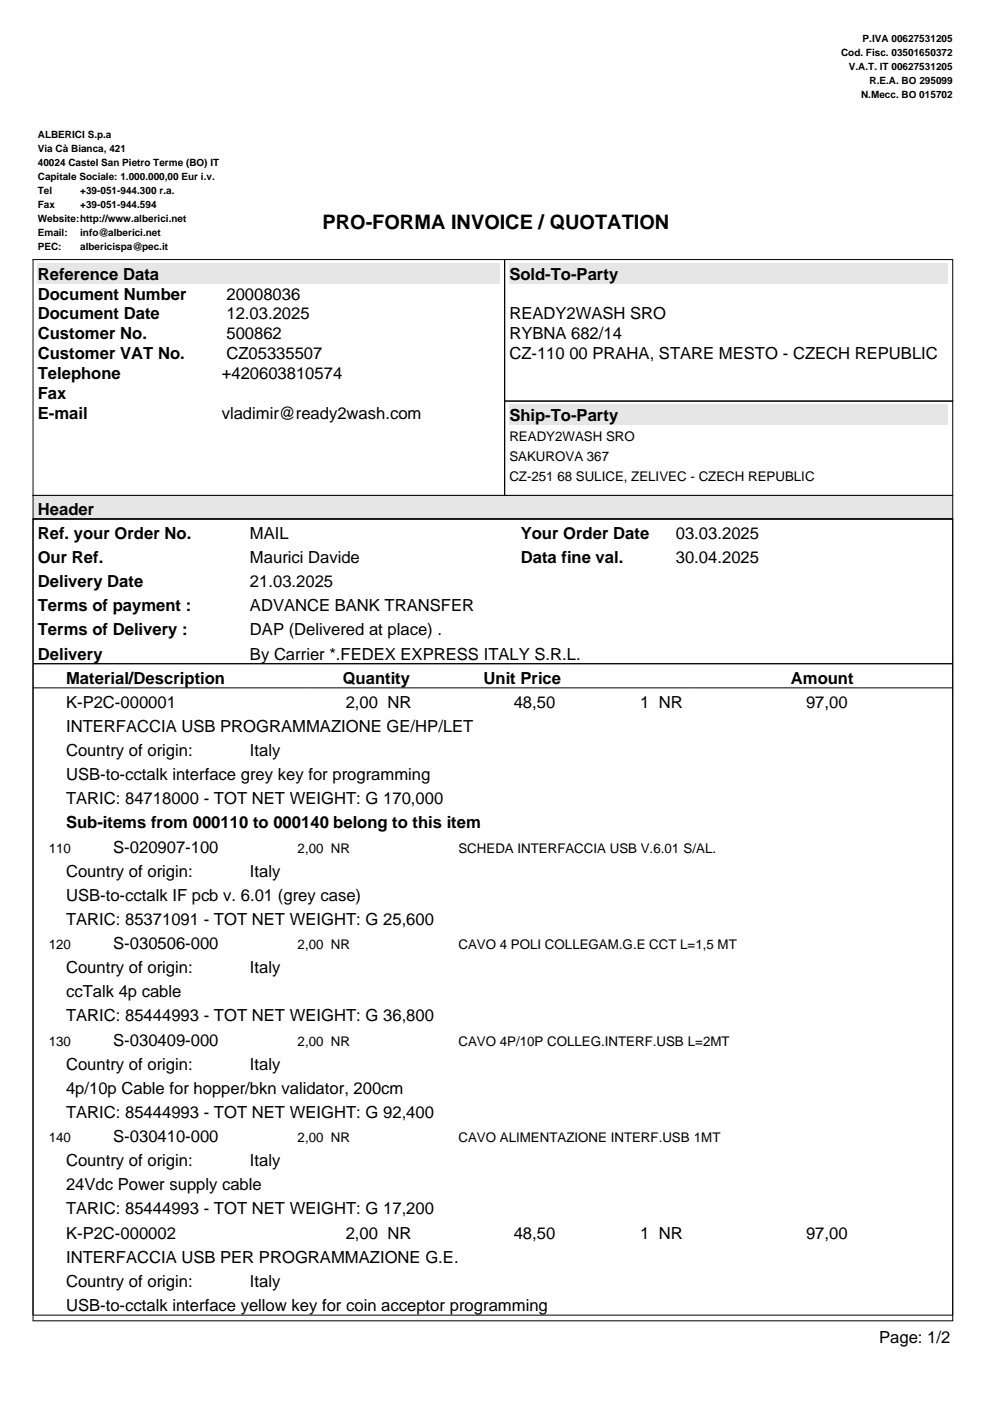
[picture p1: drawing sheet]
<svg xmlns="http://www.w3.org/2000/svg" width="210mm" height="297mm" viewBox="0 0 210 297" stroke-linecap="round" stroke-linejoin="round" font-family="sans-serif">
<defs><g id="words">
<text font-size="4.2" x="68.4" y="48.6">PRO-FORMA INVOICE / QUOTATION</text>
<g font-size="3.5">
<text x="8" y="59.3">Reference Data</text>
<text x="108" y="59.3">Sold-To-Party</text>
<text x="8" y="63.5">Document Number</text>
<text x="48" y="63.5">20008036</text>
<text x="8" y="67.7">Document Date</text>
<text x="8" y="72">Customer No.</text>
<text x="48" y="67.7">12.03.2025</text>
<text x="48" y="72">500862</text>
<text x="108" y="67.7">READY2WASH SRO</text>
<text x="108" y="72">RYBNA 682/14</text>
<text x="8" y="76.2">Customer VAT No.</text>
<text x="48" y="76.2">CZ05335507</text>
<text x="108" y="76.2">CZ-110 00 PRAHA, STARE MESTO - CZECH REPUBLIC</text>
<text x="8" y="80.4">Telephone</text>
<text x="47" y="80.4">+420603810574</text>
<text x="8" y="84.7">Fax</text>
<text x="8" y="88.9">E-mail</text>
<text x="47" y="88.9">vladimir@ready2wash.com</text>
<text x="108" y="89.3">Ship-To-Party</text>
<text x="8" y="109.3">Header</text>
<text x="8" y="114.3">Ref. your Order No.</text>
<text x="8" y="119.4">Our Ref.</text>
<text x="53" y="114.3">MAIL</text>
<text x="53" y="119.4">Maurici Davide</text>
<text x="110.4" y="114.3">Your Order Date</text>
<text x="110.4" y="119.4">Data fine val.</text>
<text x="143.3" y="114.3">03.03.2025</text>
<text x="143.3" y="119.4">30.04.2025</text>
<text x="8" y="124.5">Delivery Date</text>
<text x="53" y="124.5">21.03.2025</text>
<text x="8" y="129.6">Terms of payment :</text>
<text x="53" y="129.6">ADVANCE BANK TRANSFER</text>
<text x="8" y="134.7">Terms of Delivery :</text>
<text x="53" y="134.7">DAP (Delivered at place) .</text>
<text x="8" y="139.8">Delivery</text>
<text x="53" y="139.8">By Carrier *.FEDEX EXPRESS ITALY S.R.L.</text>
<text x="14" y="145">Material/Description</text>
<text x="72.7" y="145">Quantity</text>
<text x="102.5" y="145">Unit Price</text>
<text x="167.7" y="145">Amount</text>
<text x="14" y="150.1">K-P2C-000001</text>
<text x="14" y="155.2">INTERFACCIA USB PROGRAMMAZIONE GE/HP/LET</text>
<text x="73.3" y="150.1">2,00 NR</text>
<text x="108.9" y="150.1">48,50</text>
<text x="135.8" y="150.1">1 NR</text>
<text x="170.9" y="150.1">97,00</text>
<text x="14" y="160.3">Country of origin:</text>
<text x="53" y="160.3">Italy</text>
<text x="14" y="165.4">USB-to-cctalk interface grey key for programming</text>
<text x="14" y="170.5">TARIC: 84718000 - TOT NET WEIGHT: G 170,000</text>
<text x="14" y="175.6">Sub-items from 000110 to 000140 belong to this item</text>
<text x="14" y="185.9">Country of origin:</text>
<text x="24" y="180.8">S-020907-100</text>
<text x="53" y="185.9">Italy</text>
<text x="14" y="191">USB-to-cctalk IF pcb v. 6.01 (grey case)</text>
<text x="14" y="196.1">TARIC: 85371091 - TOT NET WEIGHT: G 25,600</text>
<text x="24" y="201.2">S-030506-000</text>
<text x="14" y="206.3">Country of origin:</text>
<text x="53" y="206.3">Italy</text>
<text x="14" y="211.5">ccTalk 4p cable</text>
<text x="14" y="216.6">TARIC: 85444993 - TOT NET WEIGHT: G 36,800</text>
<text x="24" y="221.7">S-030409-000</text>
<text x="14" y="226.8">Country of origin:</text>
<text x="53" y="226.8">Italy</text>
<text x="14" y="231.9">4p/10p Cable for hopper/bkn validator, 200cm</text>
<text x="14" y="237">TARIC: 85444993 - TOT NET WEIGHT: G 92,400</text>
<text x="24" y="242.1">S-030410-000</text>
<text x="14" y="247.3">Country of origin:</text>
<text x="53" y="247.3">Italy</text>
<text x="14" y="252.4">24Vdc Power supply cable</text>
<text x="14" y="257.5">TARIC: 85444993 - TOT NET WEIGHT: G 17,200</text>
<text x="14" y="262.6">K-P2C-000002</text>
<text x="73.3" y="262.6">2,00 NR</text>
<text x="108.9" y="262.6">48,50</text>
<text x="135.8" y="262.6">1 NR</text>
<text x="170.9" y="262.6">97,00</text>
<text x="14" y="267.7">INTERFACCIA USB PER PROGRAMMAZIONE G.E.</text>
<text x="14" y="272.8">Country of origin:</text>
<text x="53" y="272.8">Italy</text>
<text x="14" y="278">USB-to-cctalk interface yellow key for coin acceptor programming</text>
<text x="186.4" y="284.8">Page: 1/2</text>
</g>
<g font-size="2.8">
<text x="108" y="93.5">READY2WASH SRO</text>
<text x="108" y="97.7">SAKUROVA 367</text>
<text x="108" y="102">CZ-251 68 SULICE, ZELIVEC - CZECH REPUBLIC</text>
<text x="10.4" y="180.8">110</text>
<text x="63.1" y="180.8">2,00 NR</text>
<text x="97.2" y="180.8">SCHEDA INTERFACCIA USB V.6.01 S/AL.</text>
<text x="10.4" y="201.2">120</text>
<text x="63.1" y="201.2">2,00 NR</text>
<text x="97.2" y="201.2">CAVO 4 POLI COLLEGAM.G.E CCT L=1,5 MT</text>
<text x="10.4" y="221.7">130</text>
<text x="63.1" y="221.7">2,00 NR</text>
<text x="97.2" y="221.7">CAVO 4P/10P COLLEG.INTERF.USB L=2MT</text>
<text x="10.4" y="242.1">140</text>
<text x="63.1" y="242.1">2,00 NR</text>
<text x="97.2" y="242.1">CAVO ALIMENTAZIONE INTERF.USB 1MT</text>
</g>
<g font-size="2.1">
<text x="178.3" y="12">Cod. Fisc. 03501650372</text>
<text x="182.9" y="9">P.IVA 00627531205</text>
<text x="180" y="14.9">V.A.T. IT 00627531205</text>
<text x="184.3" y="17.9">R.E.A. BO 295099</text>
<text x="182.6" y="20.8">N.Mecc. BO 015702</text>
<text x="8" y="29.2">ALBERICI S.p.a</text>
<text x="8" y="32.2">Via Cà Bianca, 421</text>
<text x="8" y="35.2">40024 Castel San Pietro Terme (BO) IT</text>
<text x="8" y="38.1">Capitale Sociale: 1.000.000,00 Eur i.v.</text>
<text x="8" y="41.1">Tel</text>
<text x="17" y="41.1">+39-051-944.300 r.a.</text>
<text x="8" y="44">Fax</text>
<text x="8" y="47">Website:http://www.alberici.net</text>
<text x="17" y="44">+39-051-944.594</text>
<text x="8" y="50">Email:</text>
<text x="8" y="52.9">PEC:</text>
<text x="17" y="50">info@alberici.net</text>
<text x="17" y="52.9">albericispa@pec.it</text>
</g>
</g></defs>
<path d="M8 55.7h98v4.4h-98z" fill="#e6e6e6"/>
<path d="M6.9 55h100.2M7 55v50M107 55v50M6.9 105h100.2" fill="none" stroke="#000" stroke-width=".21"/>
<path d="M108 55.7h93v4.4h-93z" fill="#e6e6e6"/>
<path d="M106.9 55h95.2M107 55v30M202 55v30M106.9 85h95.2" fill="none" stroke="#000" stroke-width=".21"/>
<path d="M108 85.7h93v4.5h-93z" fill="#e6e6e6"/>
<path d="M106.9 85h95.2M107 85v20M202 85v20M106.9 105h95.2" fill="none" stroke="#000" stroke-width=".21"/>
<path d="M7 105h195v5h-195z" fill="#e6e6e6"/>
<path d="M6.9 105h195.2M6.9 110h195.2M7 105v175M202 105v175M7 140.7h195M7 145.8h195M7 278.8h195M6.9 280h195.2" fill="none" stroke="#000" stroke-width=".21"/>
<use href="#words"/>
</svg>
